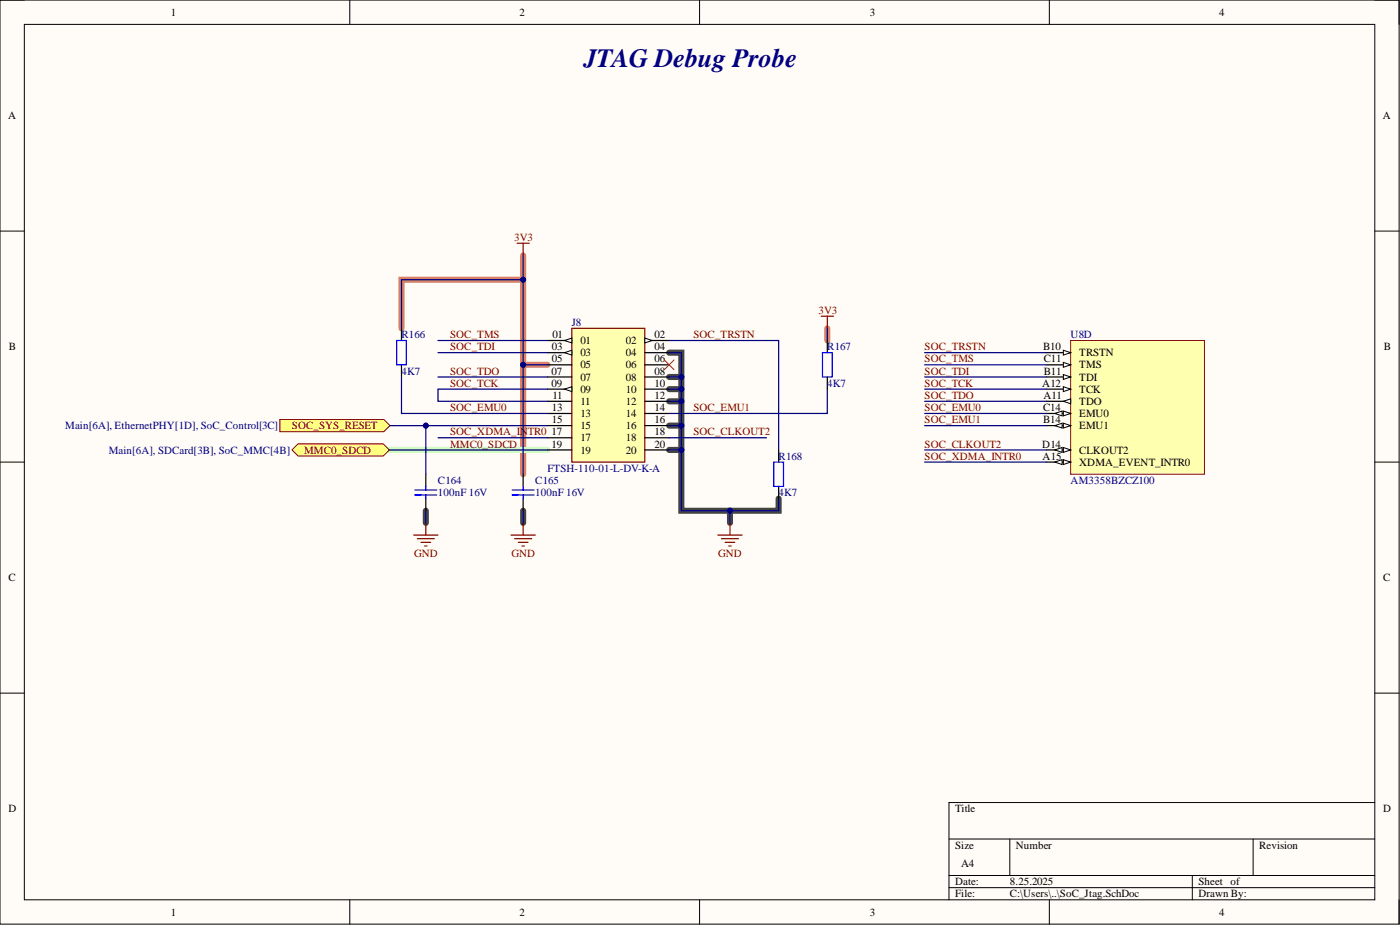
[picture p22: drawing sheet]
<svg xmlns="http://www.w3.org/2000/svg" width="292mm" height="193mm" viewBox="0 0 292 193" stroke-linecap="round" stroke-linejoin="round" font-family="sans-serif">
<defs><g id="words">
<text font-size="5.5" fill="#000080" x="121.8" y="14">JTAG Debug Probe</text>
<g font-size="2.3">
<text x="35.6" y="3.3">1</text>
<text x="108.4" y="3.3">2</text>
<text x="181.5" y="3.3">3</text>
<text x="254.4" y="3.3">4</text>
<text x="1.7" y="24.9">A</text>
<text x="288.5" y="24.9">A</text>
<text x="115.2" y="70.5">01</text>
<text x="121.1" y="71.8">01</text>
<text x="130.6" y="71.8">02</text>
<text x="136.6" y="70.5">02</text>
<text x="1.9" y="73.1">B</text>
<text x="115.2" y="73.1">03</text>
<text x="115.2" y="75.6">05</text>
<text x="121.1" y="74.3">03</text>
<text x="121.1" y="76.9">05</text>
<text x="130.6" y="74.3">04</text>
<text x="130.6" y="76.9">06</text>
<text x="136.6" y="73.1">04</text>
<text x="136.6" y="75.6">06</text>
<text x="217.6" y="73.1">B10</text>
<text x="217.8" y="75.6">C11</text>
<text x="225.2" y="76.9">TMS</text>
<text x="225.2" y="74.3">TRSTN</text>
<text x="288.7" y="73.1">B</text>
<text x="115.1" y="78.1">07</text>
<text x="115.1" y="80.7">09</text>
<text x="115.2" y="83.2">11</text>
<text x="121.1" y="79.4">07</text>
<text x="121.1" y="81.9">09</text>
<text x="130.6" y="79.4">08</text>
<text x="130.6" y="81.9">10</text>
<text x="136.6" y="78.1">08</text>
<text x="136.6" y="80.7">10</text>
<text x="136.6" y="83.2">12</text>
<text x="217.5" y="80.7">A12</text>
<text x="217.7" y="83.2">A11</text>
<text x="217.8" y="78.1">B11</text>
<text x="225.2" y="81.9">TCK</text>
<text x="225.2" y="79.4">TDI</text>
<text x="115.2" y="85.7">13</text>
<text x="115.2" y="88.3">15</text>
<text x="121.1" y="84.5">11</text>
<text x="121.1" y="87">13</text>
<text x="121.1" y="89.6">15</text>
<text x="130.6" y="84.5">12</text>
<text x="130.6" y="87">14</text>
<text x="130.6" y="89.6">16</text>
<text x="136.6" y="85.7">14</text>
<text x="136.6" y="88.3">16</text>
<text x="217.6" y="85.7">C14</text>
<text x="217.6" y="88.3">B14</text>
<text x="225.2" y="84.5">TDO</text>
<text x="225.2" y="87">EMU0</text>
<text x="225.2" y="89.6">EMU1</text>
<text x="115.1" y="90.8">17</text>
<text x="115.1" y="93.4">19</text>
<text x="121.1" y="92.1">17</text>
<text x="121.1" y="94.6">19</text>
<text x="130.6" y="92.1">18</text>
<text x="130.6" y="94.6">20</text>
<text x="136.6" y="90.8">18</text>
<text x="136.6" y="93.4">20</text>
<text x="217.5" y="93.4">D14</text>
<text x="217.5" y="95.9">A15</text>
<text x="225.2" y="94.6">CLKOUT2</text>
<text x="225.2" y="97.2">XDMA_EVENT_INTR0</text>
<text x="1.8" y="121.3">C</text>
<text x="288.6" y="121.3">C</text>
<text x="1.8" y="169.5">D</text>
<text x="199.3" y="169.5">Title</text>
<text x="288.6" y="169.5">D</text>
<text x="199.3" y="177.1">Size</text>
<text x="212" y="177.1">Number</text>
<text x="262.7" y="177.1">Revision</text>
<text x="199.3" y="184.7">Date:</text>
<text x="200.5" y="180.9">A4</text>
<text x="210.7" y="184.7">8.25.2025</text>
<text x="250" y="184.7">Sheet of</text>
<text x="35.6" y="191">1</text>
<text x="108.4" y="191">2</text>
<text x="181.5" y="191">3</text>
<text x="199.3" y="187.2">File:</text>
<text x="210.7" y="187.2">C:\Users\..\SoC_Jtag.SchDoc</text>
<text x="250" y="187.2">Drawn By:</text>
<text x="254.4" y="191">4</text>
</g>
<g font-size="2.3" fill="#800000">
<text x="107.3" y="50.2">3V3</text>
<text x="170.8" y="65.5">3V3</text>
<text x="93.9" y="70.5">SOC_TMS</text>
<text x="144.7" y="70.5">SOC_TRSTN</text>
<text x="93.9" y="73.1">SOC_TDI</text>
<text x="192.9" y="73.1">SOC_TRSTN</text>
<text x="192.9" y="75.6">SOC_TMS</text>
<text x="93.9" y="78.1">SOC_TDO</text>
<text x="93.9" y="80.7">SOC_TCK</text>
<text x="192.9" y="78.1">SOC_TDI</text>
<text x="192.9" y="80.7">SOC_TCK</text>
<text x="192.9" y="83.2">SOC_TDO</text>
<text x="60.9" y="89.6">SOC_SYS_RESET</text>
<text x="93.9" y="85.7">SOC_EMU0</text>
<text x="144.7" y="85.7">SOC_EMU1</text>
<text x="192.9" y="85.7">SOC_EMU0</text>
<text x="192.9" y="88.3">SOC_EMU1</text>
<text x="63.5" y="94.6">MMC0_SDCD</text>
<text x="93.9" y="90.8">SOC_XDMA_INTR0</text>
<text x="93.9" y="93.4">MMC0_SDCD</text>
<text x="144.7" y="90.8">SOC_CLKOUT2</text>
<text x="192.9" y="93.4">SOC_CLKOUT2</text>
<text x="192.9" y="95.9">SOC_XDMA_INTR0</text>
<text x="86.4" y="116.2">GND</text>
<text x="106.7" y="116.2">GND</text>
<text x="149.9" y="116.2">GND</text>
</g>
<g font-size="2.3" fill="#000080">
<text x="83.8" y="70.5">R166</text>
<text x="119.3" y="68">J8</text>
<text x="223.4" y="70.5">U8D</text>
<text x="172.6" y="73.1">R167</text>
<text x="83.8" y="78.1">4K7</text>
<text x="172.6" y="80.7">4K7</text>
<text x="13.6" y="89.6">Main[6A], EthernetPHY[1D], SoC_Control[3C]</text>
<text x="22.7" y="94.6">Main[6A], SDCard[3B], SoC_MMC[4B]</text>
<text x="162.5" y="95.9">R168</text>
<text x="91.4" y="101">C164</text>
<text x="111.7" y="101">C165</text>
<text x="114.2" y="98.4">FTSH-110-01-L-DV-K-A</text>
<text x="223.4" y="101">AM3358BZCZ100</text>
<text x="91.4" y="103.5">100nF 16V</text>
<text x="111.7" y="103.5">100nF 16V</text>
<text x="162.5" y="103.5">4K7</text>
</g>
</g></defs>
<path d="M0 0h291.9v192.8h-291.9z" fill-rule="evenodd" fill="#fffcf8"/>
<path d="M0 0h291.9v192.8h-291.9z" fill="none" stroke="#000" stroke-width=".21"/>
<path d="M5.1 5.1h281.7v182.6h-281.7z" fill-rule="evenodd" fill="#fffcf8"/>
<g fill="none" stroke="#000" stroke-width=".21">
<path d="M0 0h5.1M5.1 5.1h281.7v182.6h-281.7zM73 0v5.1M146 0v5.1M218.9 0v5.1M286.8 0h5.1v5.1M0 48.2h5.1M286.8 48.2h5.1M0 96.4h5.1M286.8 96.4h5.1M0 144.6h5.1M286.8 144.6h5.1"/>
<path d="M198 175h88.8M210.7 175v7.6M261.5 175v7.6M286.8 167.4h-88.8v20.3M73 187.7v5.1M146 187.7v5.1M198 182.6h88.8M198 185.2h88.8M218.9 187.7v5.1M248.8 182.6v5.1M291.9 187.7v5.1"/>
</g>
<path d="M109.2 53.3v45.6M109.2 58.4h-25.4v10.1M109.2 76.1h5M172.6 68.5v2.5" fill="none" stroke="#dd7e6b" stroke-width="1.3"/>
<path d="M139.6 73.6h2.6v32.9h20.3v-2.5M139.6 78.6h2.6M139.6 93.9h2.6M139.6 88.8h2.6M139.6 83.7h2.6M139.6 81.2h2.6M88.8 106.5v2.6M109.2 106.5v2.6M152.3 106.5v2.6" fill="none" stroke="#434343" stroke-width="1.3"/>
<path d="M81.2 93.9h33" fill="none" stroke="#9fc" stroke-width="1.3"/>
<path d="M119.3 68.5h15.2v27.9h-15.2z" fill-rule="evenodd" fill="#ffffb0"/>
<path d="M119.3 68.5h15.2v27.9h-15.2z" fill="none" stroke="#800000" stroke-width=".25"/>
<path d="M114.2 71h5.1" fill="none" stroke="#000" stroke-width=".25"/>
<path d="M117.8 71l1.5-.5v1z" fill="#f8fcff"/>
<path d="M117.8 71l1.5-.5v1z" fill="none" stroke="#000" stroke-width=".21"/>
<path d="M114.2 73.6h5.1" fill="none" stroke="#000" stroke-width=".25"/>
<path d="M117.8 73.6l1.5-.5v1z" fill="#f8fcff"/>
<path d="M117.8 73.6l1.5-.5v1z" fill="none" stroke="#000" stroke-width=".21"/>
<path d="M114.2 76.1h5.1M114.2 78.6h5.1M114.2 81.2h5.1" fill="none" stroke="#000" stroke-width=".25"/>
<path d="M117.8 81.2l1.5-.5v1z" fill="#f8fcff"/>
<path d="M117.8 81.2l1.5-.5v1z" fill="none" stroke="#000" stroke-width=".21"/>
<path d="M134.5 71h5.1M114.2 83.7h5.1M114.2 86.3h5.1M114.2 88.8h5.1M114.2 91.3h5.1M114.2 93.9h5.1" fill="none" stroke="#000" stroke-width=".25"/>
<path d="M134.5 70.5l1.6 .5-1.6 .5z" fill="#f8fcff"/>
<path d="M134.5 70.5l1.6 .5-1.6 .5z" fill="none" stroke="#000" stroke-width=".21"/>
<path d="M134.5 73.6h5.1M134.5 76.1h5.1M134.5 78.6h5.1M109.2 98.9v2.6M134.5 81.2h5.1M134.5 83.7h5.1M134.5 86.3h5.1M134.5 88.8h5.1M134.5 91.3h5.1M134.5 93.9h5.1M109.2 104v2.5" fill="none" stroke="#000" stroke-width=".25"/>
<path d="M107.9 50.7h2.5M109.2 50.7v2.6M171.3 66h2.6M172.6 66v2.5M106.6 111.6h5.1M107.4 112.4h3.5M108.1 113.1h2.1M108.9 113.9h.5M109.2 109.1v2.5" fill="none" stroke="#800000" stroke-width=".25"/>
<path d="M106.9 102.2h4.5M106.9 103.2h4.5M109.2 101.5v.7M109.2 103.2v.8" fill="none" stroke="#00f" stroke-width=".25"/>
<path d="M58.4 87.5h21.7l1.3 1.3-1.3 1.3h-21.7z" fill-rule="evenodd" fill="#ffff80"/>
<path d="M58.4 87.5h21.7l1.3 1.3-1.3 1.3h-21.7z" fill="none" stroke="#800000" stroke-width=".21"/>
<path d="M86.3 111.6h5.1M87.1 112.4h3.5M87.8 113.1h2.1M88.6 113.9h.5M88.8 109.1v2.5M149.8 111.6h5M150.5 112.4h3.6M151.3 113.1h2M152.1 113.9h.5M152.3 109.1v2.5" fill="none" stroke="#800000" stroke-width=".25"/>
<path d="M138.6 75.1l2 2M140.6 75.1l-2 2" fill="none" stroke="#f00" stroke-width=".21"/>
<path d="M88.8 98.9v2.6M88.8 104v2.5" fill="none" stroke="#000" stroke-width=".25"/>
<path d="M86.6 102.2h4.5M86.6 103.2h4.5M88.8 101.5v.7M88.8 103.2v.8" fill="none" stroke="#00f" stroke-width=".25"/>
<path d="M60.9 93.9l1.3-1.3h17.8l1.2 1.3-1.2 1.2h-17.8z" fill-rule="evenodd" fill="#ffff80"/>
<path d="M60.9 93.9l1.3-1.3h17.8l1.2 1.3-1.2 1.2h-17.8z" fill="none" stroke="#800000" stroke-width=".21"/>
<path d="M223.4 71h27.9v27.9h-27.9z" fill-rule="evenodd" fill="#ffffb0"/>
<path d="M223.4 71h27.9v27.9h-27.9z" fill="none" stroke="#800000" stroke-width=".21"/>
<path d="M218.3 81.2h5.1" fill="none" stroke="#000" stroke-width=".25"/>
<path d="M221.9 80.7l1.5 .5-1.5 .5z" fill="#f8fcff"/>
<path d="M221.9 80.7l1.5 .5-1.5 .5z" fill="none" stroke="#000" stroke-width=".21"/>
<path d="M218.3 78.6h5.1" fill="none" stroke="#000" stroke-width=".25"/>
<path d="M221.9 78.1l1.5 .5-1.5 .6z" fill="#f8fcff"/>
<path d="M221.9 78.1l1.5 .5-1.5 .6z" fill="none" stroke="#000" stroke-width=".21"/>
<path d="M218.3 76.1h5.1" fill="none" stroke="#000" stroke-width=".25"/>
<path d="M221.9 75.6l1.5 .5-1.5 .5z" fill="#f8fcff"/>
<path d="M221.9 75.6l1.5 .5-1.5 .5z" fill="none" stroke="#000" stroke-width=".21"/>
<path d="M218.3 73.6h5.1" fill="none" stroke="#000" stroke-width=".25"/>
<path d="M221.9 73.1l1.5 .5-1.5 .5z" fill="#f8fcff"/>
<path d="M221.9 73.1l1.5 .5-1.5 .5z" fill="none" stroke="#000" stroke-width=".21"/>
<path d="M218.3 83.7h5.1" fill="none" stroke="#000" stroke-width=".25"/>
<path d="M221.9 83.7l1.5-.5v1z" fill="#f8fcff"/>
<path d="M221.9 83.7l1.5-.5v1z" fill="none" stroke="#000" stroke-width=".21"/>
<path d="M218.3 86.3h5.1" fill="none" stroke="#000" stroke-width=".25"/>
<path d="M221.9 85.7l1.5 .6-1.5 .5z" fill="#f8fcff"/>
<path d="M221.9 85.7l1.5 .6-1.5 .5z" fill="none" stroke="#000" stroke-width=".21"/>
<path d="M220.1 86.3l1.5-.6v1.1z" fill="#f8fcff"/>
<path d="M220.1 86.3l1.5-.6v1.1z" fill="none" stroke="#000" stroke-width=".21"/>
<path d="M218.3 88.8h5.1" fill="none" stroke="#000" stroke-width=".25"/>
<path d="M221.9 88.3l1.5 .5-1.5 .5z" fill="#f8fcff"/>
<path d="M221.9 88.3l1.5 .5-1.5 .5z" fill="none" stroke="#000" stroke-width=".21"/>
<path d="M220.1 88.8l1.5-.5v1z" fill="#f8fcff"/>
<path d="M220.1 88.8l1.5-.5v1z" fill="none" stroke="#000" stroke-width=".21"/>
<path d="M218.3 93.9h5.1" fill="none" stroke="#000" stroke-width=".25"/>
<path d="M221.9 93.4l1.5 .5-1.5 .5z" fill="#f8fcff"/>
<path d="M221.9 93.4l1.5 .5-1.5 .5z" fill="none" stroke="#000" stroke-width=".21"/>
<path d="M220.1 93.9l1.5-.5v1z" fill="#f8fcff"/>
<path d="M220.1 93.9l1.5-.5v1z" fill="none" stroke="#000" stroke-width=".21"/>
<path d="M218.3 96.4h5.1" fill="none" stroke="#000" stroke-width=".25"/>
<path d="M221.9 95.9l1.5 .5-1.5 .5z" fill="#f8fcff"/>
<path d="M221.9 95.9l1.5 .5-1.5 .5z" fill="none" stroke="#000" stroke-width=".21"/>
<path d="M220.1 96.4l1.5-.5v1z" fill="#f8fcff"/>
<path d="M220.1 96.4l1.5-.5v1z" fill="none" stroke="#000" stroke-width=".21"/>
<path d="M83.8 68.5v2.5M83.8 76.1v2.5" fill="none" stroke="#000" stroke-width=".25"/>
<path d="M82.8 71h2v5.1h-2z" fill="none" stroke="#00f" stroke-width=".25"/>
<path d="M109.2 53.3v45.6M91.4 78.6h22.8M91.4 73.6h22.8M91.4 71h22.8M172.6 68.5v2.5M114.2 81.2h-22.8v2.5h22.8" fill="none" stroke="#000080" stroke-width=".25"/>
<circle cx="109.2" cy="58.4" r=".51" fill="#000080"/>
<circle cx="109.2" cy="58.4" r=".51" fill="none" stroke="#000080" stroke-width=".21"/>
<circle cx="109.2" cy="76.1" r=".51" fill="#000080"/>
<circle cx="109.2" cy="76.1" r=".51" fill="none" stroke="#000080" stroke-width=".21"/>
<path d="M109.2 76.1h5" fill="none" stroke="#000080" stroke-width=".25"/>
<circle cx="109.2" cy="76.1" r=".51" fill="#000080"/>
<circle cx="109.2" cy="76.1" r=".51" fill="none" stroke="#000080" stroke-width=".21"/>
<path d="M81.4 88.8h32.8M109.2 106.5v2.6" fill="none" stroke="#000080" stroke-width=".25"/>
<circle cx="88.8" cy="88.8" r=".51" fill="#000080"/>
<circle cx="88.8" cy="88.8" r=".51" fill="none" stroke="#000080" stroke-width=".21"/>
<path d="M139.6 71h22.9v22.9M152.3 106.5v2.6" fill="none" stroke="#000080" stroke-width=".25"/>
<circle cx="152.3" cy="106.5" r=".51" fill="#000080"/>
<circle cx="152.3" cy="106.5" r=".51" fill="none" stroke="#000080" stroke-width=".21"/>
<path d="M139.6 93.9h2.6" fill="none" stroke="#000080" stroke-width=".25"/>
<circle cx="142.2" cy="93.9" r=".51" fill="#000080"/>
<circle cx="142.2" cy="93.9" r=".51" fill="none" stroke="#000080" stroke-width=".21"/>
<path d="M139.6 88.8h2.6" fill="none" stroke="#000080" stroke-width=".25"/>
<circle cx="142.2" cy="88.8" r=".51" fill="#000080"/>
<circle cx="142.2" cy="88.8" r=".51" fill="none" stroke="#000080" stroke-width=".21"/>
<path d="M139.6 83.7h2.6" fill="none" stroke="#000080" stroke-width=".25"/>
<circle cx="142.2" cy="83.7" r=".51" fill="#000080"/>
<circle cx="142.2" cy="83.7" r=".51" fill="none" stroke="#000080" stroke-width=".21"/>
<path d="M139.6 81.2h2.6" fill="none" stroke="#000080" stroke-width=".25"/>
<circle cx="142.2" cy="81.2" r=".51" fill="#000080"/>
<circle cx="142.2" cy="81.2" r=".51" fill="none" stroke="#000080" stroke-width=".21"/>
<path d="M139.6 78.6h2.6" fill="none" stroke="#000080" stroke-width=".25"/>
<circle cx="142.2" cy="78.6" r=".51" fill="#000080"/>
<circle cx="142.2" cy="78.6" r=".51" fill="none" stroke="#000080" stroke-width=".21"/>
<path d="M139.6 73.6h2.6v32.9h20.3v-2.5" fill="none" stroke="#000080" stroke-width=".25"/>
<circle cx="152.3" cy="106.5" r=".51" fill="#000080"/>
<circle cx="152.3" cy="106.5" r=".51" fill="none" stroke="#000080" stroke-width=".21"/>
<circle cx="142.2" cy="93.9" r=".51" fill="#000080"/>
<circle cx="142.2" cy="93.9" r=".51" fill="none" stroke="#000080" stroke-width=".21"/>
<circle cx="142.2" cy="88.8" r=".51" fill="#000080"/>
<circle cx="142.2" cy="88.8" r=".51" fill="none" stroke="#000080" stroke-width=".21"/>
<circle cx="142.2" cy="83.7" r=".51" fill="#000080"/>
<circle cx="142.2" cy="83.7" r=".51" fill="none" stroke="#000080" stroke-width=".21"/>
<circle cx="142.2" cy="81.2" r=".51" fill="#000080"/>
<circle cx="142.2" cy="81.2" r=".51" fill="none" stroke="#000080" stroke-width=".21"/>
<circle cx="142.2" cy="78.6" r=".51" fill="#000080"/>
<circle cx="142.2" cy="78.6" r=".51" fill="none" stroke="#000080" stroke-width=".21"/>
<path d="M88.8 88.8v10.1M139.6 91.3h20.3" fill="none" stroke="#000080" stroke-width=".25"/>
<circle cx="88.8" cy="88.8" r=".51" fill="#000080"/>
<circle cx="88.8" cy="88.8" r=".51" fill="none" stroke="#000080" stroke-width=".21"/>
<g fill="none" stroke="#000080" stroke-width=".25">
<path d="M109.2 58.4h-25.4v10.1M192.9 73.6h25.4M192.9 76.1h25.4M192.9 78.6h25.4M81.2 93.9h33M91.4 91.3h22.8M172.6 81.2v5.1h-33M192.9 93.9h25.4M192.9 81.2h25.4M192.9 83.7h25.4M192.9 86.3h25.4M192.9 88.8h25.4"/>
<path d="M192.9 96.4h25.4M88.8 106.5v2.6"/>
</g>
<circle cx="109.2" cy="58.4" r=".51" fill="#000080"/>
<circle cx="109.2" cy="58.4" r=".51" fill="none" stroke="#000080" stroke-width=".21"/>
<path d="M83.8 78.6v7.7h30.4" fill="none" stroke="#000080" stroke-width=".25"/>
<path d="M172.6 71v2.6M172.6 78.6v2.6M162.5 93.9v2.5M162.5 101.5v2.5" fill="none" stroke="#000" stroke-width=".25"/>
<path d="M171.6 73.6h2v5h-2zM161.4 96.4h2.1v5.1h-2.1z" fill="none" stroke="#00f" stroke-width=".25"/>
<use href="#words"/>
</svg>
